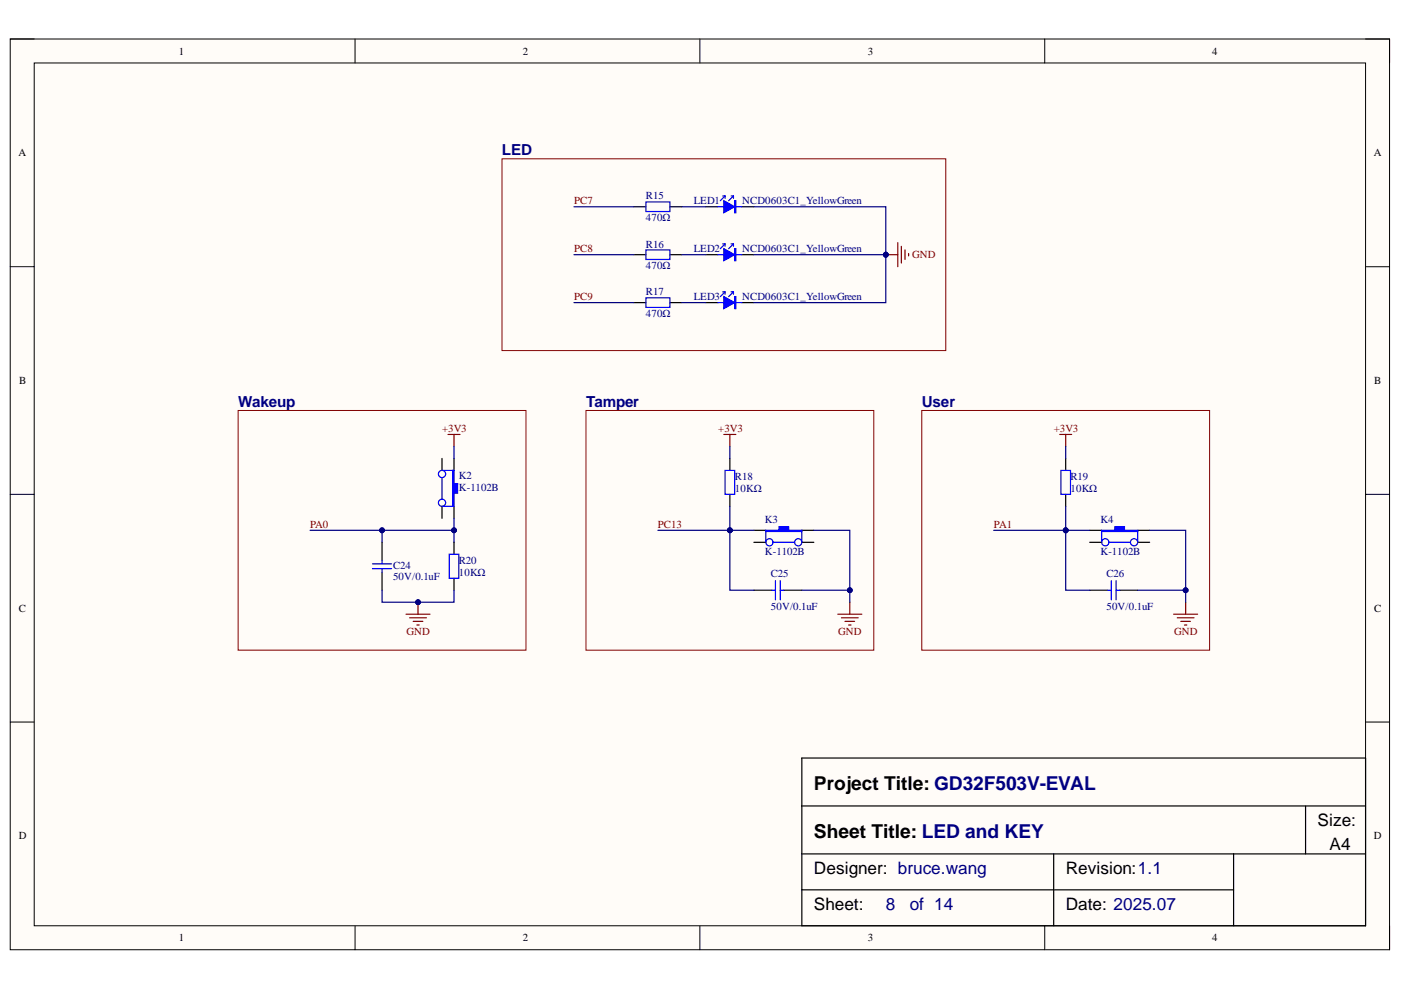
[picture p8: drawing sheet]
<svg xmlns="http://www.w3.org/2000/svg" width="297mm" height="210mm" viewBox="0 0 297 210" stroke-linecap="round" stroke-linejoin="round" font-family="sans-serif">
<defs><g id="words">
<g font-size="4.1">
<text x="172.6" y="167.4">Project Title: GD32F503V-EVAL</text>
<text x="172.6" y="177.6">Sheet Title: LED and KEY</text>
</g>
<g font-size="3.6">
<text x="279.3" y="175.1">Size:</text>
<text x="172.6" y="185.3">Designer: bruce.wang</text>
<text x="226" y="185.3">Revision:1.1</text>
<text x="281.9" y="180.2">A4</text>
<text x="172.6" y="193">Sheet:</text>
<text x="226" y="193">Date: 2025.07</text>
</g>
<g font-size="3.6" fill="#000080">
<text x="187.8" y="193">8</text>
<text x="192.9" y="193">of 14</text>
</g>
<g font-size="3.2" fill="#000080">
<text x="106.4" y="33">LED</text>
<text x="50.5" y="86.3">Wakeup</text>
<text x="124.3" y="86.3">Tamper</text>
<text x="195.4" y="86.3">User</text>
</g>
<g font-size="2.3">
<text x="37.9" y="11.6">1</text>
<text x="110.8" y="11.6">2</text>
<text x="184" y="11.6">3</text>
<text x="257" y="11.6">4</text>
<text x="3.9" y="33.1">A</text>
<text x="291.3" y="33.1">A</text>
<text x="4.1" y="81.4">B</text>
<text x="291.4" y="81.4">B</text>
<text x="4" y="129.7">C</text>
<text x="291.4" y="129.7">C</text>
<text x="4" y="177.9">D</text>
<text x="291.3" y="177.9">D</text>
<text x="37.9" y="199.6">1</text>
<text x="110.8" y="199.6">2</text>
<text x="184" y="199.6">3</text>
<text x="257" y="199.6">4</text>
</g>
<g font-size="2.3" fill="#800000">
<text x="121.7" y="43.3">PC7</text>
<text x="121.7" y="53.5">PC8</text>
<text x="193.4" y="54.8">GND</text>
<text x="121.7" y="63.6">PC9</text>
<text x="93.7" y="91.5">+3V3</text>
<text x="152.3" y="91.5">+3V3</text>
<text x="223.4" y="91.5">+3V3</text>
<text x="65.7" y="111.9">PA0</text>
<text x="139.5" y="111.9">PC13</text>
<text x="210.7" y="111.9">PA1</text>
<text x="86.2" y="134.7">GND</text>
<text x="177.7" y="134.7">GND</text>
<text x="249" y="134.7">GND</text>
</g>
<g font-size="2.3" fill="#000080">
<text x="137" y="42.3">R15</text>
<text x="137" y="46.8">470Ω</text>
<text x="147.1" y="43.3">LED1</text>
<text x="157.4" y="43.3">NCD0603C1_YellowGreen</text>
<text x="137" y="52.5">R16</text>
<text x="147.1" y="53.5">LED2</text>
<text x="157.4" y="53.5">NCD0603C1_YellowGreen</text>
<text x="137" y="57.1">470Ω</text>
<text x="137" y="62.6">R17</text>
<text x="147.1" y="63.6">LED3</text>
<text x="157.4" y="63.6">NCD0603C1_YellowGreen</text>
<text x="137" y="67.2">470Ω</text>
<text x="97.3" y="101.5">K2</text>
<text x="155.8" y="101.8">R18</text>
<text x="227" y="101.8">R19</text>
<text x="97.3" y="104.1">K-1102B</text>
<text x="155.8" y="104.3">10KΩ</text>
<text x="227" y="104.3">10KΩ</text>
<text x="162.2" y="110.9">K3</text>
<text x="233.3" y="110.9">K4</text>
<text x="97.3" y="119.5">R20</text>
<text x="162.2" y="117.7">K-1102B</text>
<text x="233.3" y="117.7">K-1102B</text>
<text x="83.3" y="120.5">C24</text>
<text x="83.3" y="123.1">50V/0.1uF</text>
<text x="97.3" y="122.1">10KΩ</text>
<text x="163.4" y="122.3">C25</text>
<text x="234.6" y="122.3">C26</text>
<text x="163.4" y="129.4">50V/0.1uF</text>
<text x="234.6" y="129.4">50V/0.1uF</text>
</g>
</g></defs>
<path d="M2.2 8.3h292.4v193.1h-292.4z" fill-rule="evenodd" fill="#fffcf8"/>
<path d="M2.2 8.3h292.4v193.1h-292.4z" fill="none" stroke="#000" stroke-width=".21"/>
<path d="M7.3 13.4h282.2v182.9h-282.2z" fill-rule="evenodd" fill="#fffcf8"/>
<g fill="none" stroke="#000" stroke-width=".21">
<path d="M2.2 8.3h5.1M7.3 13.4h282.2v182.9h-282.2zM75.3 8.3v5M148.4 8.3v5M221.5 8.3v5.1M289.5 8.3h5.1v5.1M2.2 56.5h5.1M289.5 56.5h5.1M2.2 104.8h5.1M289.5 104.8h5.1M2.2 153.1h5.1M289.5 153.1h5.1"/>
<path d="M75.3 196.3v5.1M148.4 196.3v5.1M221.5 196.3v5.1M294.6 196.3v5.1"/>
</g>
<path d="M134.4 43.8h2.5M142 43.8h2.6M149.7 43.8h2.5M157.3 43.8h2.5M170 160.7h119.5v35.6h-119.5zM170 170.9h119.5M276.8 170.9v10.1M170 181h119.5M170 188.7h91.5M223.4 181v15.3M261.5 181v15.3" fill="none" stroke="#000" stroke-width=".25"/>
<path d="M136.9 42.8h5.1v2.1h-5.1z" fill="none" stroke="#00f" stroke-width=".25"/>
<path d="M153.5 42.6l2.3 1.2-2.3 1.3z" fill="#00f"/>
<path d="M136.9 53h5.1v2h-5.1zM152.2 43.8h1.3M153.2 41.5h.5M153.5 42.6l2.3 1.2-2.3 1.3zM153.7 41.5l-1 1.1M153.7 41.5v.6M155 41.5h.5M155.5 41.5l-1 1.1M155.5 41.5v.6M155.8 42.6h.2v2.5h-.2zM155.9 42.6v2.5M156 43.8h1.3" fill="none" stroke="#00f" stroke-width=".25"/>
<path d="M134.4 54h2.5M142 54h2.6M149.7 54h2.5M157.3 54h2.5" fill="none" stroke="#000" stroke-width=".25"/>
<path d="M153.5 52.7l2.3 1.3-2.3 1.3z" fill="#00f"/>
<path d="M152.2 54h1.3M153.2 51.7h.5M153.5 52.7l2.3 1.3-2.3 1.3zM153.7 51.7l-1 1M153.7 51.7v.5M155 51.7h.5M155.5 51.7l-1 1M155.5 51.7v.5M155.8 52.7h.2v2.6h-.2zM155.9 52.7v2.6M156 54h1.3M136.9 63.1h5.1v2.1h-5.1z" fill="none" stroke="#00f" stroke-width=".25"/>
<path d="M134.4 64.2h2.5M142 64.2h2.6M149.7 64.2h2.5M157.3 64.2h2.5" fill="none" stroke="#000" stroke-width=".25"/>
<path d="M153.5 62.9l2.3 1.3-2.3 1.2z" fill="#00f"/>
<path d="M152.2 64.2h1.3M153.2 61.9h.5M153.5 62.9l2.3 1.3-2.3 1.2zM153.7 61.9l-1 1M153.7 61.9v.5M155 61.9h.5M155.5 61.9l-1 1M155.5 61.9v.5M155.8 62.9h.2v2.5h-.2zM155.9 62.9v2.5M156 64.2h1.3" fill="none" stroke="#00f" stroke-width=".25"/>
<path d="M106.4 33.7h94.1v40.6h-94.1zM50.5 87h61v50.8h-61z" fill="none" stroke="#800000" stroke-width=".21"/>
<path d="M95 92.1h2.5M96.3 92.1v2.6" fill="none" stroke="#800000" stroke-width=".25"/>
<path d="M96.3 97.2v2.5M96.3 107.4v2.5" fill="none" stroke="#000" stroke-width=".25"/>
<path d="M96 99.7h.3v2.8h.7v2.1h-.7v2.8h-.3z" fill-rule="evenodd" fill="#00f"/>
<g fill="none" stroke="#00f" stroke-width=".25">
<path d="M93.7 99.7h2.6M96 99.7h.3v2.8h.7v2.1h-.7v2.8h-.3zM79 119.6h4M81 118.8v.8M93.7 107.4h2.6M93.7 101.3v4.5M95.2 117.5h2.1v5.1h-2.1zM79 120.6h4M81 120.6v.7"/>
<circle cx="93.7" cy="106.6" r=".76"/>
<circle cx="93.7" cy="100.5" r=".76"/>
</g>
<path d="M93.7 97.2v2.5M81 115v3.8M93.7 107.4v2.5M96.3 115v2.5M81 121.3v3.8M96.3 122.6v2.5" fill="none" stroke="#000" stroke-width=".25"/>
<path d="M86.1 130.2h5.1M86.9 131h3.5M87.6 131.7h2M88.4 132.5h.5M88.6 127.7v2.5" fill="none" stroke="#800000" stroke-width=".25"/>
<circle cx="88.6" cy="127.7" r=".51" fill="#000080"/>
<circle cx="88.6" cy="127.7" r=".51" fill="none" stroke="#000080" stroke-width=".21"/>
<path d="M124.2 87h61.1v50.9h-61.1z" fill="none" stroke="#800000" stroke-width=".21"/>
<path d="M153.5 92.1h2.5M154.7 92.1v2.6M177.6 130.2h5.1M178.4 131h3.6M179.2 131.7h2M179.9 132.5h.5M180.2 127.7v2.5" fill="none" stroke="#800000" stroke-width=".25"/>
<path d="M154.7 97.2v2.5M154.7 104.8v2.6M159.8 112.4h2.6M170 112.4h2.5M159.8 125.1h3.8M166.2 125.1h3.8" fill="none" stroke="#000" stroke-width=".25"/>
<path d="M153.7 99.7h2.1v5.1h-2.1zM163.6 125.1h.8M164.4 123.1v4.1M165.4 125.1h.8M165.4 123.1v4.1" fill="none" stroke="#00f" stroke-width=".25"/>
<path d="M162.4 112.4h2.8v-.7h2v.7h2.8v.3h-7.6z" fill-rule="evenodd" fill="#00f"/>
<g fill="none" stroke="#00f" stroke-width=".25">
<path d="M224.9 99.7h2.1v5.1h-2.1zM162.4 112.4h2.8v-.7h2v.7h2.8v.3h-7.6zM162.4 112.4v2.6M163.9 115h4.6M170 112.4v2.6M234.8 125.1h.8M235.6 123.1v4.1M236.6 125.1h.8M236.6 123.1v4.1"/>
<circle cx="163.1" cy="115" r=".76"/>
<circle cx="169.2" cy="115" r=".76"/>
</g>
<path d="M226 97.2v2.5M159.8 115h2.6M170 115h2.5M226 104.8v2.6M231 112.4h2.6M241.2 112.4h2.5M231 125.1h3.8M237.4 125.1h3.8" fill="none" stroke="#000" stroke-width=".25"/>
<path d="M195.4 87h61.1v50.9h-61.1z" fill="none" stroke="#800000" stroke-width=".21"/>
<path d="M224.7 92.1h2.5M226 92.1v2.6M248.8 130.2h5.1M249.6 131h3.6M250.4 131.7h2M251.1 132.5h.5M251.4 127.7v2.5" fill="none" stroke="#800000" stroke-width=".25"/>
<path d="M233.6 112.4h2.8v-.7h2v.7h2.8v.3h-7.6z" fill-rule="evenodd" fill="#00f"/>
<g fill="none" stroke="#00f" stroke-width=".25">
<path d="M233.6 112.4h2.8v-.7h2v.7h2.8v.3h-7.6zM233.6 112.4v2.6M235.1 115h4.6M241.2 112.4v2.6"/>
<circle cx="234.3" cy="115" r=".76"/>
<circle cx="240.4" cy="115" r=".76"/>
</g>
<path d="M231 115h2.6M241.2 115h2.5" fill="none" stroke="#000" stroke-width=".25"/>
<path d="M187.8 54h2.5M190.3 51.5v5M191.1 52.2v3.6M191.9 53v2M192.6 53.7v.6" fill="none" stroke="#800000" stroke-width=".25"/>
<circle cx="187.8" cy="54" r=".51" fill="#000080"/>
<circle cx="187.8" cy="54" r=".51" fill="none" stroke="#000080" stroke-width=".21"/>
<path d="M144.6 43.8h5.1M144.6 54h5.1M159.8 43.8h28v10.2h-28M144.6 64.2h5.1" fill="none" stroke="#000080" stroke-width=".25"/>
<circle cx="187.8" cy="54" r=".51" fill="#000080"/>
<circle cx="187.8" cy="54" r=".51" fill="none" stroke="#000080" stroke-width=".21"/>
<path d="M187.8 54v10.2h-28" fill="none" stroke="#000080" stroke-width=".25"/>
<circle cx="187.8" cy="54" r=".51" fill="#000080"/>
<circle cx="187.8" cy="54" r=".51" fill="none" stroke="#000080" stroke-width=".21"/>
<path d="M121.7 43.8h12.7M121.7 54h12.7M121.7 64.2h12.7M96.3 94.7v2.5M96.3 112.4h-15.3v2.6" fill="none" stroke="#000080" stroke-width=".25"/>
<circle cx="81" cy="112.4" r=".51" fill="#000080"/>
<circle cx="81" cy="112.4" r=".51" fill="none" stroke="#000080" stroke-width=".21"/>
<circle cx="96.3" cy="112.4" r=".51" fill="#000080"/>
<circle cx="96.3" cy="112.4" r=".51" fill="none" stroke="#000080" stroke-width=".21"/>
<path d="M81 125.1v2.6h15.3v-2.6" fill="none" stroke="#000080" stroke-width=".25"/>
<circle cx="88.6" cy="127.7" r=".51" fill="#000080"/>
<circle cx="88.6" cy="127.7" r=".51" fill="none" stroke="#000080" stroke-width=".21"/>
<path d="M65.7 112.4h15.3" fill="none" stroke="#000080" stroke-width=".25"/>
<circle cx="81" cy="112.4" r=".51" fill="#000080"/>
<circle cx="81" cy="112.4" r=".51" fill="none" stroke="#000080" stroke-width=".21"/>
<path d="M96.3 109.9v5.1" fill="none" stroke="#000080" stroke-width=".25"/>
<circle cx="96.3" cy="112.4" r=".51" fill="#000080"/>
<circle cx="96.3" cy="112.4" r=".51" fill="none" stroke="#000080" stroke-width=".21"/>
<path d="M154.7 94.7v2.5M154.7 107.4v5h-15.2" fill="none" stroke="#000080" stroke-width=".25"/>
<circle cx="154.7" cy="112.4" r=".51" fill="#000080"/>
<circle cx="154.7" cy="112.4" r=".51" fill="none" stroke="#000080" stroke-width=".21"/>
<path d="M154.7 112.4h5.1" fill="none" stroke="#000080" stroke-width=".25"/>
<circle cx="154.7" cy="112.4" r=".51" fill="#000080"/>
<circle cx="154.7" cy="112.4" r=".51" fill="none" stroke="#000080" stroke-width=".21"/>
<path d="M172.5 112.4h7.7v15.3" fill="none" stroke="#000080" stroke-width=".25"/>
<circle cx="180.2" cy="125.1" r=".51" fill="#000080"/>
<circle cx="180.2" cy="125.1" r=".51" fill="none" stroke="#000080" stroke-width=".21"/>
<path d="M170 125.1h10.2" fill="none" stroke="#000080" stroke-width=".25"/>
<circle cx="180.2" cy="125.1" r=".51" fill="#000080"/>
<circle cx="180.2" cy="125.1" r=".51" fill="none" stroke="#000080" stroke-width=".21"/>
<path d="M154.7 112.4v12.7h5.1" fill="none" stroke="#000080" stroke-width=".25"/>
<circle cx="154.7" cy="112.4" r=".51" fill="#000080"/>
<circle cx="154.7" cy="112.4" r=".51" fill="none" stroke="#000080" stroke-width=".21"/>
<path d="M226 94.7v2.5M226 107.4v5h-15.3" fill="none" stroke="#000080" stroke-width=".25"/>
<circle cx="225.9" cy="112.4" r=".51" fill="#000080"/>
<circle cx="225.9" cy="112.4" r=".51" fill="none" stroke="#000080" stroke-width=".21"/>
<path d="M226 112.4h5" fill="none" stroke="#000080" stroke-width=".25"/>
<circle cx="225.9" cy="112.4" r=".51" fill="#000080"/>
<circle cx="225.9" cy="112.4" r=".51" fill="none" stroke="#000080" stroke-width=".21"/>
<path d="M243.7 112.4h7.7v15.3" fill="none" stroke="#000080" stroke-width=".25"/>
<circle cx="251.4" cy="125.1" r=".51" fill="#000080"/>
<circle cx="251.4" cy="125.1" r=".51" fill="none" stroke="#000080" stroke-width=".21"/>
<path d="M241.2 125.1h10.2" fill="none" stroke="#000080" stroke-width=".25"/>
<circle cx="251.4" cy="125.1" r=".51" fill="#000080"/>
<circle cx="251.4" cy="125.1" r=".51" fill="none" stroke="#000080" stroke-width=".21"/>
<path d="M226 112.4v12.7h5" fill="none" stroke="#000080" stroke-width=".25"/>
<circle cx="225.9" cy="112.4" r=".51" fill="#000080"/>
<circle cx="225.9" cy="112.4" r=".51" fill="none" stroke="#000080" stroke-width=".21"/>
<use href="#words"/>
</svg>
